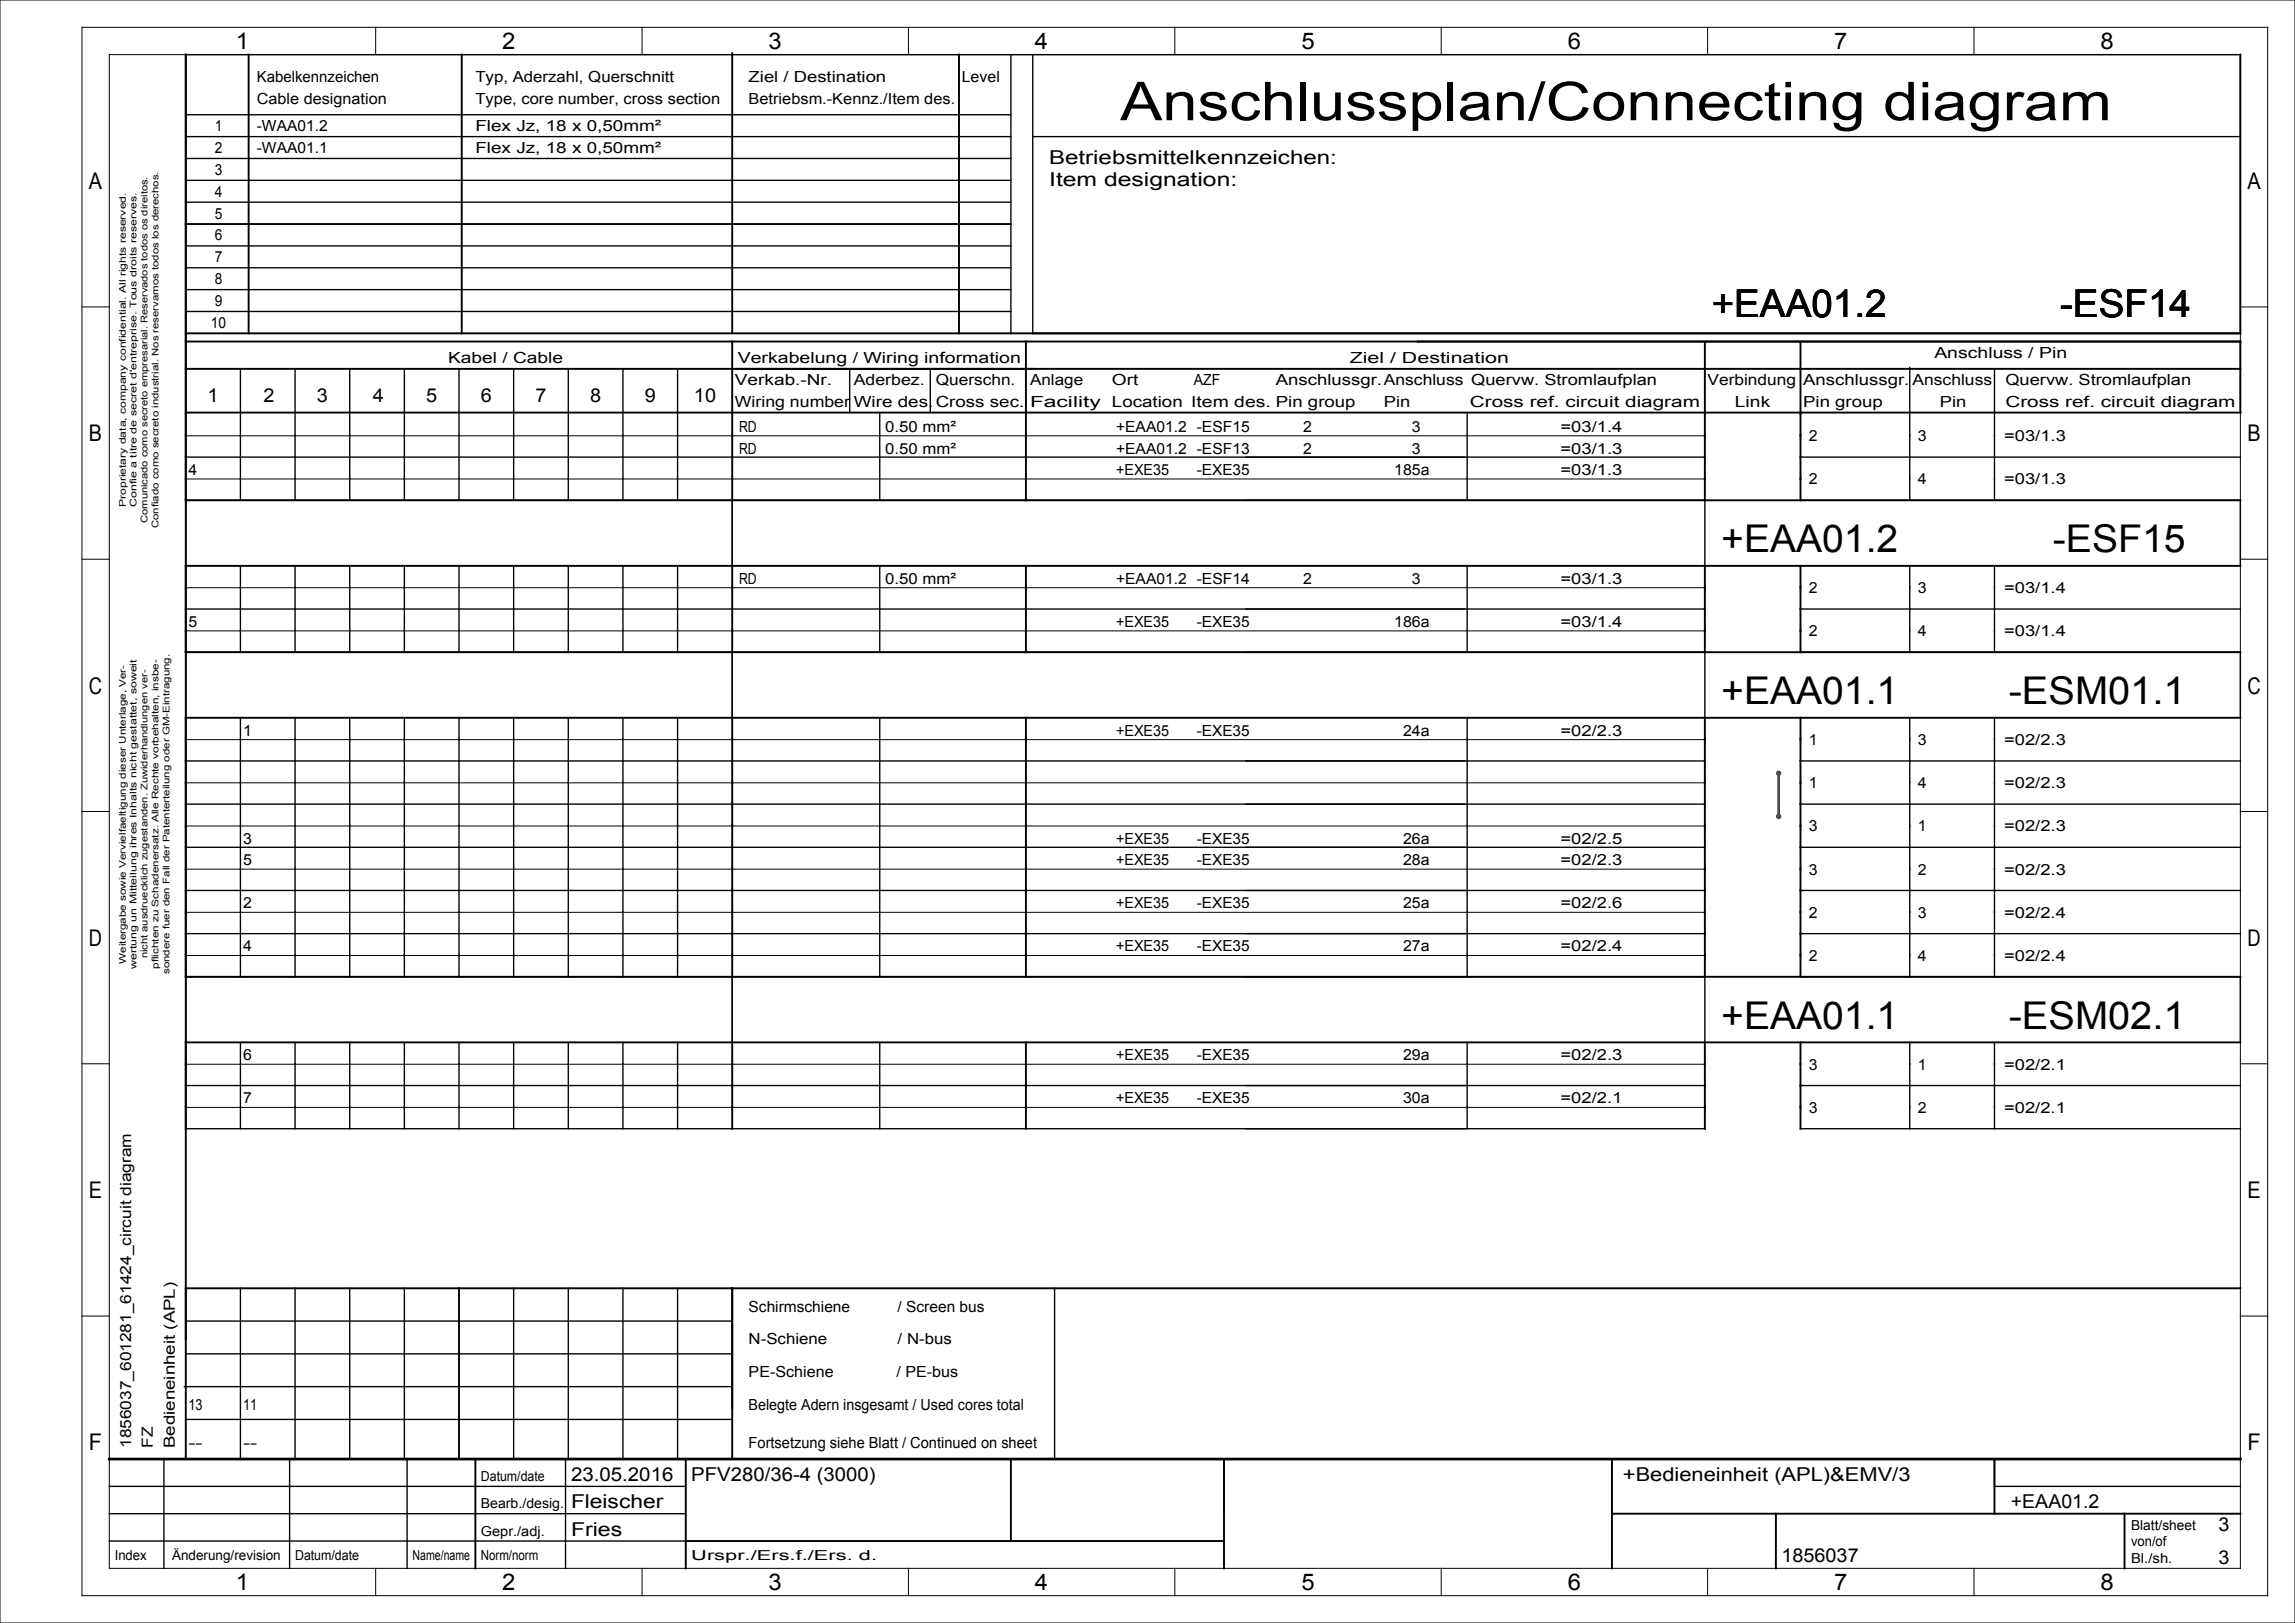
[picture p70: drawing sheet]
<svg xmlns="http://www.w3.org/2000/svg" width="420mm" height="297mm" viewBox="0 0 420 297" stroke-linecap="round" stroke-linejoin="round" font-family="sans-serif">
<defs><g id="words">
<text font-size="9.8" x="205" y="22">Anschlussplan/Connecting diagram</text>
<g font-size="7">
<text x="313.3" y="58">+EAA01.2</text>
<text x="377" y="58">-ESF14</text>
<text x="315" y="101">+EAA01.2</text>
<text x="375.7" y="101">-ESF15</text>
<text x="315" y="128.8">+EAA01.1</text>
<text x="367.6" y="128.8">-ESM01.1</text>
<text x="315" y="188.2">+EAA01.1</text>
<text x="367.6" y="188.2">-ESM02.1</text>
</g>
<g font-size="4.2">
<text x="43.2" y="9">1</text>
<text x="91.9" y="9">2</text>
<text x="140.7" y="9">3</text>
<text x="189.4" y="9">4</text>
<text x="238.2" y="9">5</text>
<text x="286.9" y="9">6</text>
<text x="335.7" y="9">7</text>
<text x="384.4" y="9">8</text>
<text x="16.3" y="34.6">A</text>
<text x="411.3" y="34.6">A</text>
<text x="16.3" y="80.8">B</text>
<text x="411.3" y="80.8">B</text>
<text x="16.3" y="126.9">C</text>
<text x="411.3" y="126.9">C</text>
<text x="16.3" y="173.1">D</text>
<text x="411.3" y="173.1">D</text>
<text x="16.3" y="219.2">E</text>
<text x="411.3" y="219.2">E</text>
<text x="16.3" y="265.4">F</text>
<text x="411.3" y="265.4">F</text>
<text x="43.2" y="291">1</text>
<text x="91.9" y="291">2</text>
<text x="140.7" y="291">3</text>
<text x="189.4" y="291">4</text>
<text x="238.2" y="291">5</text>
<text x="286.9" y="291">6</text>
<text x="335.7" y="291">7</text>
<text x="384.4" y="291">8</text>
</g>
<g font-size="3.5">
<text x="192" y="30">Betriebsmittelkennzeichen:</text>
<text x="192" y="34">Item designation:</text>
<text x="38" y="73.5">1</text>
<text x="48.3" y="73.5">2</text>
<text x="58" y="73.5">3</text>
<text x="68.3" y="73.5">4</text>
<text x="78" y="73.5">5</text>
<text x="88" y="73.5">6</text>
<text x="98" y="73.5">7</text>
<text x="108" y="73.5">8</text>
<text x="118" y="73.5">9</text>
<text x="127" y="73.5">10</text>
<text x="104.5" y="276">Fleischer</text>
<text x="104.5" y="271">23.05.2016</text>
<text x="126.5" y="271">PFV280/36-4 (3000)</text>
<text x="297" y="271">+Bedieneinheit (APL)&amp;EMV/3</text>
<text x="368" y="276">+EAA01.2</text>
<text x="104.5" y="281">Fries</text>
<text x="406" y="280.3">3</text>
<text x="326" y="285.8">1856037</text>
<text x="406" y="286.3">3</text>
</g>
<g font-size="2.8">
<text x="47" y="15">Kabelkennzeichen</text>
<text x="87" y="15">Typ, Aderzahl, Querschnitt</text>
<text x="137" y="15">Ziel / Destination</text>
<text x="176" y="15">Level</text>
<text x="47" y="19">Cable designation</text>
<text x="87" y="19">Type, core number, cross section</text>
<text x="137" y="19">Betriebsm.-Kennz./Item des.</text>
<text x="39.3" y="24">1</text>
<text x="39.3" y="28">2</text>
<text x="47" y="24">-WAA01.2</text>
<text x="47" y="28">-WAA01.1</text>
<text x="87" y="24">Flex Jz, 18 x 0,50mm²</text>
<text x="87" y="28">Flex Jz, 18 x 0,50mm²</text>
<text x="39.3" y="32">3</text>
<text x="39.3" y="36">4</text>
<text x="39.3" y="40">5</text>
<text x="39.3" y="44">6</text>
<text x="39.3" y="48">7</text>
<text x="39.3" y="52">8</text>
<text x="39.3" y="56">9</text>
<text x="38.6" y="60">10</text>
<text x="354" y="65.5">Anschluss / Pin</text>
<text x="82" y="66.5">Kabel / Cable</text>
<text x="134.5" y="70.5">Verkab.-Nr.</text>
<text x="135" y="66.5">Verkabelung / Wiring information</text>
<text x="156.2" y="70.5">Aderbez.</text>
<text x="171.2" y="70.5">Querschn.</text>
<text x="188.5" y="70.5">Anlage</text>
<text x="203.5" y="70.5">Ort</text>
<text x="218.5" y="70.5">AZF</text>
<text x="233.5" y="70.5">Anschlussgr.Anschluss Quervw. Stromlaufplan</text>
<text x="247" y="66.5">Ziel / Destination</text>
<text x="312.5" y="70.5">Verbindung</text>
<text x="330" y="70.5">Anschlussgr.</text>
<text x="350" y="70.5">Anschluss</text>
<text x="367" y="70.5">Quervw. Stromlaufplan</text>
<text x="134.5" y="74.5">Wiring number</text>
<text x="156.2" y="74.5">Wire des.</text>
<text x="171.2" y="74.5">Cross sec.</text>
<text x="188.5" y="74.5">Facility</text>
<text x="203.5" y="74.5">Location Item des. Pin group</text>
<text x="253.3" y="74.5">Pin</text>
<text x="269" y="74.5">Cross ref. circuit diagram</text>
<text x="317.5" y="74.5">Link</text>
<text x="330" y="74.5">Pin group</text>
<text x="355" y="74.5">Pin</text>
<text x="367" y="74.5">Cross ref. circuit diagram</text>
<text x="135.3" y="79">RD</text>
<text x="135.3" y="83">RD</text>
<text x="162" y="83">0.50 mm²</text>
<text x="162" y="79">0.50 mm²</text>
<text x="204.2" y="79">+EAA01.2 -ESF15</text>
<text x="204.2" y="83">+EAA01.2 -ESF13</text>
<text x="238.5" y="79">2</text>
<text x="238.5" y="83">2</text>
<text x="258.4" y="83">3</text>
<text x="258.4" y="79">3</text>
<text x="285.6" y="83">=03/1.3</text>
<text x="285.6" y="79">=03/1.4</text>
<text x="331" y="80.8">2</text>
<text x="351" y="80.8">3</text>
<text x="366.7" y="80.8">=03/1.3</text>
<text x="34.5" y="86.9">4</text>
<text x="204.2" y="86.9">+EXE35</text>
<text x="219" y="86.9">-EXE35</text>
<text x="255.1" y="86.9">185a</text>
<text x="285.6" y="86.9">=03/1.3</text>
<text x="331" y="88.7">2</text>
<text x="351" y="88.7">4</text>
<text x="366.7" y="88.7">=03/1.3</text>
<text x="135.3" y="106.8">RD</text>
<text x="162" y="106.8">0.50 mm²</text>
<text x="204.2" y="106.8">+EAA01.2 -ESF14</text>
<text x="238.5" y="106.8">2</text>
<text x="258.4" y="106.8">3</text>
<text x="285.6" y="106.8">=03/1.3</text>
<text x="331" y="108.5">2</text>
<text x="351" y="108.5">3</text>
<text x="366.7" y="108.5">=03/1.4</text>
<text x="34.5" y="114.7">5</text>
<text x="204.2" y="114.7">+EXE35</text>
<text x="219" y="114.7">-EXE35</text>
<text x="255.1" y="114.7">186a</text>
<text x="285.6" y="114.7">=03/1.4</text>
<text x="331" y="116.5">2</text>
<text x="351" y="116.5">4</text>
<text x="366.7" y="116.5">=03/1.4</text>
<text x="44.5" y="134.6">1</text>
<text x="204.2" y="134.6">+EXE35</text>
<text x="219" y="134.6">-EXE35</text>
<text x="256.8" y="134.6">24a</text>
<text x="285.6" y="134.6">=02/2.3</text>
<text x="331" y="136.3">1</text>
<text x="351" y="136.3">3</text>
<text x="366.7" y="136.3">=02/2.3</text>
<text x="331" y="144.3">1</text>
<text x="351" y="144.3">4</text>
<text x="366.7" y="144.3">=02/2.3</text>
<text x="44.5" y="154.4">3</text>
<text x="204.2" y="154.4">+EXE35</text>
<text x="219" y="154.4">-EXE35</text>
<text x="256.8" y="154.4">26a</text>
<text x="285.6" y="154.4">=02/2.5</text>
<text x="331" y="152.1">3</text>
<text x="351" y="152.1">1</text>
<text x="366.7" y="152.1">=02/2.3</text>
<text x="44.5" y="158.3">5</text>
<text x="204.2" y="158.3">+EXE35</text>
<text x="219" y="158.3">-EXE35</text>
<text x="256.8" y="158.3">28a</text>
<text x="285.6" y="158.3">=02/2.3</text>
<text x="331" y="160">3</text>
<text x="351" y="160">2</text>
<text x="366.7" y="160">=02/2.3</text>
<text x="44.5" y="166.2">2</text>
<text x="204.2" y="166.2">+EXE35</text>
<text x="219" y="166.2">-EXE35</text>
<text x="256.8" y="166.2">25a</text>
<text x="285.6" y="166.2">=02/2.6</text>
<text x="331" y="168">2</text>
<text x="351" y="168">3</text>
<text x="366.7" y="168">=02/2.4</text>
<text x="44.5" y="174.1">4</text>
<text x="204.2" y="174.1">+EXE35</text>
<text x="219" y="174.1">-EXE35</text>
<text x="256.8" y="174.1">27a</text>
<text x="285.6" y="174.1">=02/2.4</text>
<text x="331" y="175.9">2</text>
<text x="351" y="175.9">4</text>
<text x="366.7" y="175.9">=02/2.4</text>
<text x="44.5" y="194">6</text>
<text x="204.2" y="194">+EXE35</text>
<text x="219" y="194">-EXE35</text>
<text x="256.8" y="194">29a</text>
<text x="285.6" y="194">=02/2.3</text>
<text x="331" y="195.7">3</text>
<text x="351" y="195.7">1</text>
<text x="366.7" y="195.7">=02/2.1</text>
<text x="44.5" y="201.9">7</text>
<text x="204.2" y="201.9">+EXE35</text>
<text x="219" y="201.9">-EXE35</text>
<text x="256.8" y="201.9">30a</text>
<text x="285.6" y="201.9">=02/2.1</text>
<text x="331" y="203.7">3</text>
<text x="351" y="203.7">2</text>
<text x="366.7" y="203.7">=02/2.1</text>
<text x="137" y="240">Schirmschiene</text>
<text x="164.3" y="240">/ Screen bus</text>
<text x="137" y="246">N-Schiene</text>
<text x="164.3" y="246">/ N-bus</text>
<text x="137" y="252">PE-Schiene</text>
<text x="164.1" y="252">/ PE-bus</text>
<text x="34.5" y="258">13</text>
<text x="44.5" y="258">11</text>
<text x="137" y="258">Belegte Adern insgesamt / Used cores total</text>
<text x="24" y="265" transform="rotate(-90 24 265)">1856037_601281_61424_circuit diagram</text>
<text x="28" y="265" transform="rotate(-90 28 265)">FZ</text>
<text x="32" y="265" transform="rotate(-90 32 265)">Bedieneinheit (APL)</text>
<text x="34.5" y="265">--</text>
<text x="44.5" y="265">--</text>
<text x="137" y="265">Fortsetzung siehe Blatt / Continued on sheet</text>
</g>
<g font-size="2.5">
<text x="88" y="271">Datum/date</text>
<text x="88" y="276">Bearb./desig.</text>
<text x="88" y="281">Gepr./adj.</text>
<text x="390" y="280">Blatt/sheet</text>
<text x="21" y="285.5">Index</text>
<text x="31.5" y="285.5">Änderung/revision</text>
<text x="54" y="285.5">Datum/date</text>
<text x="75.5" y="285.5">Name/name</text>
<text x="88" y="285.5">Norm/norm</text>
<text x="126.5" y="285.5">Urspr./Ers.f./Ers. d.</text>
<text x="390" y="286">Bl./sh.</text>
<text x="390" y="283">von/of</text>
</g>
<g font-size="1.7">
<text x="23" y="92.8" transform="rotate(-90 23 92.8)">Proprietary data, company confidential. All rights reserved.</text>
<text x="25" y="92.8" transform="rotate(-90 25 92.8)">Confie a titre de secret d'entreprise. Tous droits reserves.</text>
<text x="27" y="95.7" transform="rotate(-90 27 95.7)">Comunicado como secreto empresarial. Reservados todos os direitos.</text>
<text x="29" y="96.6" transform="rotate(-90 29 96.6)">Confiado como secreto industrial. Nos reservamos todos los derechos.</text>
<text x="23" y="176.4" transform="rotate(-90 23 176.4)">Weitergabe sowie Vervielfaeltigung dieser Unterlage, Ver-</text>
<text x="25" y="177.3" transform="rotate(-90 25 177.3)">wertung un Mitteilung ihres Inhalts nicht gestattet, soweit</text>
<text x="27" y="175.4" transform="rotate(-90 27 175.4)">nicht ausdruecklich zugestanden. Zuwiderhandlungen ver-</text>
<text x="29" y="177.3" transform="rotate(-90 29 177.3)">pflichten zu Schadenersatz. Alle Rechte vorbehalten, insbe-</text>
<text x="31" y="178.3" transform="rotate(-90 31 178.3)">sondere fuer den Fall der Patenterteilung oder GM-Eintragung.</text>
</g>
</g></defs>
<g fill="none" stroke="#000" stroke-width=".18">
<path d="M0 0h420v297h-420zM15 5h400v287h-400zM20 10h390v277h-390zM68.8 5v5M117.5 5v5M166.3 5v5M215 5v5M263.8 5v5M312.5 5v5M361.3 5v5M15 56.2h5M410 56.2h5"/>
<path d="M15 102.3h5M410 102.3h5M15 148.5h5M410 148.5h5M15 194.7h5M410 194.7h5M15 240.8h5M410 240.8h5M68.8 287v5M117.5 287v5M166.3 287v5M215 287v5"/>
<path d="M263.8 287v5M312.5 287v5M361.3 287v5"/>
</g>
<circle cx="325.5" cy="141.5" r=".5" fill="#00f"/>
<path d="M325.5 141.5v7.9" fill="none" stroke="#00f" stroke-width=".5"/>
<circle cx="325.5" cy="149.4" r=".5" fill="#00f"/>
<g fill="none" stroke="#000" stroke-width=".25">
<path d="M34 10h376M185 10v51M189 10v51M34 21h151M34 25h151M34 37h151M34 29h151M34 33h151M189 25h221M34 45h151M34 53h151M34 49h151"/>
<path d="M34 57h151M44 67.5v8M44 75.8v15.7M54 67.5v8M54 75.8v15.7M64 67.5v8M64 75.8v15.7M74 67.5v8M74 75.8v15.7M84 67.5v8M84 75.8v15.7M94 67.5v8"/>
<path d="M94 75.8v15.7M104 67.5v8M104 75.8v15.7M114 67.5v8M114 75.8v15.7M124 67.5v8M124 75.8v15.7M155.5 67.5v8M161 75.8v15.7M170.2 67.5v8M268.5 75.8v15.7M349.5 67.2v8"/>
<path d="M349.5 75.8v15.7M365 67.5v8M365 75.8v15.7M34 83.6h278M134 91.5v12.1M329.5 83.6h80.5M329.5 91.5h80.5v12.1M34 103.6v-12.1h278v12.1M34 111.4h278M44 103.6v15.7M54 103.6v15.7M64 103.6v15.7"/>
<path d="M74 103.6v15.7M84 103.6v15.7M94 103.6v15.7M104 103.6v15.7M114 103.6v15.7M124 103.6v15.7M134 119.3v12.1M161 103.6v15.7M268.5 103.6v15.7M329.5 119.3h80.5v12.1M329.5 111.4h80.5M349.5 103.6v15.7"/>
<path d="M365 103.6v15.7M34 131.4v-12.1h278v12.1M34 139.3h278M44 131.4v47.3M54 131.4v47.3M64 131.4v47.3M74 131.4v47.3M84 131.4v47.3M94 131.4v47.3M104 131.4v47.3M114 131.4v47.3M124 131.4v47.3"/>
<path d="M161 131.4v47.3M268.5 131.4v47.3M329.5 139.3h80.5M349.5 131.4v47.3M365 131.4v47.3M34 155h278M34 147.1h278M329.5 155h80.5M329.5 147.1h80.5M34 170.8h278M34 163h278M134 178.7v12.1"/>
<path d="M329.5 170.8h80.5M329.5 163h80.5M329.5 178.7h80.5v12.1M34 190.8v-12.1h278v12.1M34 198.6h278M44 190.8v15.7M54 190.8v15.7M64 190.8v15.7M74 190.8v15.7M84 190.8v15.7M94 190.8v15.7M104 190.8v15.7"/>
<path d="M114 190.8v15.7M124 190.8v15.7M161 190.8v15.7M268.5 190.8v15.7M329.5 198.6h80.5M349.5 190.8v15.7M365 190.8v15.7M34 206.5h278M329.5 206.5h80.5M44 235.8v31.2M54 235.8v31.2M64 235.8v31.2"/>
<path d="M74 235.8v31.2M94 235.8v31.2M104 235.8v31.2M114 235.8v31.2M124 235.8v31.2M193 235.8v31.2M33.7 253.8h100.1M34 259.7h100M34 247.8h100M34 241.8h100M20 272h105.5M20 277h105.5"/>
<path d="M30 267v20M53 267v20M74.5 267v20M103.5 267v20M224 267v10M365 267v5h45M20 282h105.5"/>
</g>
<g fill="none" stroke="#000" stroke-width=".35">
<path d="M34 10v257M45.5 10v51M84.5 10v51M134 9.7v51.1M175.5 10v51M410 10v51h-376M34 41h151M34 67.5h376M34 62.5h376v13h-376M134 62.5v13M134 75.8v15.7M187.8 62.5v13"/>
<path d="M187.8 75.8v15.7M312 62.7v28.8M329.5 62.7v28.8M34 91.5h376M34 103.6h376M34 119.3h376M134 103.6v15.7M187.8 103.6v15.7M312 103.6v15.7M329.5 103.6v15.7M34 131.4h376M134 131.4v47.3"/>
<path d="M187.8 131.4v47.3M312 131.4v47.3M329.5 131.4v47.3M34 178.7h376M34 190.8h376M134 190.8v15.7M187.8 190.8v15.7M312 190.8v15.7M329.5 190.8v15.7M34 235.8h376M84 235.8v31.2M134 235.8v31.2"/>
<path d="M87 267v20M125.5 267v20M185 267v15M224 267v20M295 277h115M295 267v20M325 277v10M365 267v10M388.8 277v10M125.5 282h98.5"/>
</g>
<path d="M34 79.7h278M34 87.7h278M34 115.4h278M34 107.5h278M34 135.3h278M34 159.1h278M34 151.2h278M34 143.2h278M34 166.9h278M34 174.8h278M34 194.7h278M34 202.6h278" fill="none" stroke="#000" stroke-width=".18"/>
<path d="M20 267h390" fill="none" stroke="#000" stroke-width=".5"/>
<use href="#words"/>
</svg>
